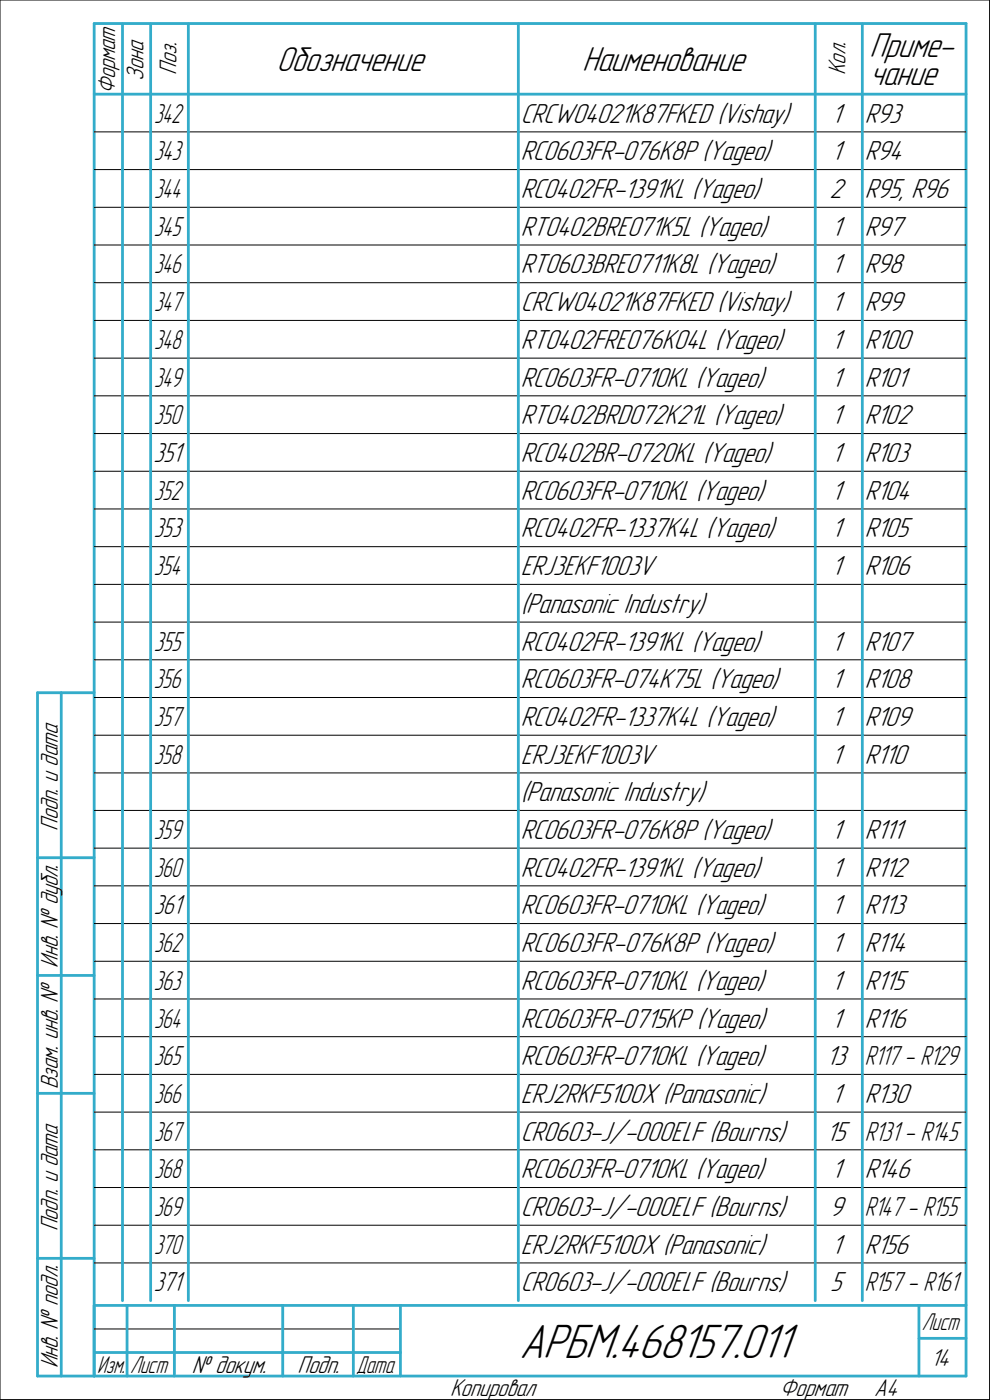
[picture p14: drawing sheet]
<svg xmlns="http://www.w3.org/2000/svg" width="210mm" height="297mm" viewBox="0 0 210 297" stroke-linecap="round" stroke-linejoin="round" font-family="sans-serif">
<defs><g id="words">
<text font-size="10.9" x="110.2" y="288">АРБМ.468157.011</text>
<g font-size="7.8">
<text x="58.7" y="15">Обозначение</text>
<text x="123.5" y="15">Наименование</text>
<text x="184.5" y="12.1">Приме-</text>
<text x="184.5" y="18">чание</text>
</g>
<g font-size="6.2">
<text x="110.5" y="26">CRCW04021K87FKED (Vishay)</text>
<text x="176.4" y="26">1</text>
<text x="183.5" y="26">R93</text>
<text x="110.5" y="34">RC0603FR-076K8P (Yageo)</text>
<text x="176.4" y="34">1</text>
<text x="183.5" y="34">R94</text>
<text x="110.5" y="42">RC0402FR-1391KL (Yageo)</text>
<text x="176" y="42">2</text>
<text x="183.5" y="42">R95, R96</text>
<text x="110.5" y="50">RT0402BRE071K5L (Yageo)</text>
<text x="176.4" y="50">1</text>
<text x="183.5" y="50">R97</text>
<text x="110.5" y="58">RT0603BRE0711K8L (Yageo)</text>
<text x="176.4" y="58">1</text>
<text x="183.5" y="58">R98</text>
<text x="110.5" y="66">CRCW04021K87FKED (Vishay)</text>
<text x="176.4" y="66">1</text>
<text x="183.5" y="66">R99</text>
<text x="110.5" y="74">RT0402FRE076K04L (Yageo)</text>
<text x="176.4" y="74">1</text>
<text x="183.5" y="74">R100</text>
<text x="110.5" y="82">RC0603FR-0710KL (Yageo)</text>
<text x="176.4" y="82">1</text>
<text x="183.5" y="82">R101</text>
<text x="110.5" y="90">RT0402BRD072K21L (Yageo)</text>
<text x="176.4" y="90">1</text>
<text x="183.5" y="90">R102</text>
<text x="110.5" y="98">RC0402BR-0720KL (Yageo)</text>
<text x="176.4" y="98">1</text>
<text x="183.5" y="98">R103</text>
<text x="110.5" y="106">RC0603FR-0710KL (Yageo)</text>
<text x="176.4" y="106">1</text>
<text x="183.5" y="106">R104</text>
<text x="110.5" y="114">RC0402FR-1337K4L (Yageo)</text>
<text x="176.4" y="114">1</text>
<text x="183.5" y="114">R105</text>
<text x="110.5" y="122">ERJ3EKF1003V</text>
<text x="176.4" y="122">1</text>
<text x="183.5" y="122">R106</text>
<text x="110.5" y="130">(Panasonic Industry)</text>
<text x="110.5" y="138">RC0402FR-1391KL (Yageo)</text>
<text x="176.4" y="138">1</text>
<text x="183.5" y="138">R107</text>
<text x="110.5" y="146">RC0603FR-074K75L (Yageo)</text>
<text x="176.4" y="146">1</text>
<text x="183.5" y="146">R108</text>
<text x="110.5" y="154">RC0402FR-1337K4L (Yageo)</text>
<text x="176.4" y="154">1</text>
<text x="183.5" y="154">R109</text>
<text x="110.5" y="162">ERJ3EKF1003V</text>
<text x="176.4" y="162">1</text>
<text x="183.5" y="162">R110</text>
<text x="110.5" y="170">(Panasonic Industry)</text>
<text x="110.5" y="178">RC0603FR-076K8P (Yageo)</text>
<text x="176.4" y="178">1</text>
<text x="183.5" y="178">R111</text>
<text x="110.5" y="186">RC0402FR-1391KL (Yageo)</text>
<text x="176.4" y="186">1</text>
<text x="183.5" y="186">R112</text>
<text x="110.5" y="194">RC0603FR-0710KL (Yageo)</text>
<text x="176.4" y="194">1</text>
<text x="183.5" y="194">R113</text>
<text x="110.5" y="202">RC0603FR-076K8P (Yageo)</text>
<text x="176.4" y="202">1</text>
<text x="183.5" y="202">R114</text>
<text x="110.5" y="210">RC0603FR-0710KL (Yageo)</text>
<text x="176.4" y="210">1</text>
<text x="183.5" y="210">R115</text>
<text x="110.5" y="218">RC0603FR-0715KP (Yageo)</text>
<text x="176.4" y="218">1</text>
<text x="183.5" y="218">R116</text>
<text x="110.5" y="226">RC0603FR-0710KL (Yageo)</text>
<text x="175.3" y="226">13</text>
<text x="110.5" y="234">ERJ2RKF5100X (Panasonic)</text>
<text x="176.4" y="234">1</text>
<text x="183.5" y="234">R130</text>
<text x="110.5" y="242">CR0603-J/-000ELF (Bourns)</text>
<text x="175.3" y="242">15</text>
<text x="110.5" y="250">RC0603FR-0710KL (Yageo)</text>
<text x="176.4" y="250">1</text>
<text x="183.5" y="250">R146</text>
<text x="110.5" y="258">CR0603-J/-000ELF (Bourns)</text>
<text x="176" y="258">9</text>
<text x="110.5" y="266">ERJ2RKF5100X (Panasonic)</text>
<text x="176.4" y="266">1</text>
<text x="183.5" y="266">R156</text>
<text x="110.5" y="274">CR0603-J/-000ELF (Bourns)</text>
<text x="176.2" y="274">5</text>
</g>
<g font-size="6.1">
<text x="32.7" y="34">343</text>
<text x="32.7" y="50">345</text>
<text x="32.7" y="90">350</text>
<text x="32.6" y="98">351</text>
<text x="32.7" y="106">352</text>
<text x="32.6" y="114">353</text>
<text x="32.7" y="122">354</text>
<text x="32.6" y="138">355</text>
<text x="32.7" y="146">356</text>
<text x="32.7" y="154">357</text>
<text x="32.7" y="162">358</text>
<text x="32.7" y="178">359</text>
<text x="32.6" y="194">361</text>
<text x="32.7" y="210">363</text>
<text x="32.7" y="226">365</text>
<text x="183.5" y="226">R117 - R129</text>
<text x="183.5" y="242">R131 - R145</text>
<text x="183.5" y="258">R147 - R155</text>
<text x="32.6" y="274">371</text>
<text x="183.5" y="274">R157 - R161</text>
</g>
<g font-size="6">
<text x="32.7" y="26">342</text>
<text x="32.7" y="42">344</text>
<text x="32.7" y="58">346</text>
<text x="32.7" y="66">347</text>
<text x="32.7" y="74">348</text>
<text x="32.7" y="82">349</text>
<text x="32.7" y="186">360</text>
<text x="32.7" y="202">362</text>
<text x="32.7" y="218">364</text>
<text x="32.7" y="234">366</text>
<text x="32.7" y="242">367</text>
<text x="32.7" y="250">368</text>
<text x="32.7" y="258">369</text>
<text x="32.7" y="266">370</text>
</g>
<g font-size="5.5">
<text x="30.4" y="17.2" transform="rotate(-90 30.4 17.2)">Зона</text>
<text x="37.4" y="15.9" transform="rotate(-90 37.4 15.9)">Поз.</text>
<text x="179.4" y="15.9" transform="rotate(-90 179.4 15.9)">Кол.</text>
<text x="24.4" y="20" transform="rotate(-90 24.4 20)">Формат</text>
<text x="12.3" y="176.2" transform="rotate(-90 12.3 176.2)">Подп. и дата</text>
<text x="12.3" y="205.3" transform="rotate(-90 12.3 205.3)">Инв. № дубл.</text>
<text x="12.3" y="231.1" transform="rotate(-90 12.3 231.1)">Взам. инв. №</text>
<text x="12.3" y="261.2" transform="rotate(-90 12.3 261.2)">Подп. и дата</text>
<text x="12.3" y="290.3" transform="rotate(-90 12.3 290.3)">Инв. № подл.</text>
<text x="40.7" y="291.3">№ докум.</text>
<text x="63.1" y="291.3">Подп.</text>
<text x="197.5" y="289.8">14</text>
<text x="95.5" y="296.3">Копировал</text>
<text x="165.5" y="296.3">Формат</text>
<text x="185.5" y="296.3">A4</text>
</g>
<g font-size="5.4">
<text x="195.6" y="282.3">Лист</text>
<text x="20.6" y="291.3">Изм.</text>
<text x="27.6" y="291.3">Лист</text>
<text x="75.6" y="291.3">Дата</text>
</g>
</g></defs>
<g fill="none" stroke="#000" stroke-width=".21">
<path d="M0 0h210zM0 0v297zM210 0v297zM20 28h6zM20 36h6zM26 28h6zM26 36h6zM32 28h8zM32 36h8zM40 28h70zM40 36h70zM110 28h63z"/>
<path d="M110 36h63zM173 28h10zM173 36h10zM183 28h22zM183 36h22zM20 44h6zM20 52h6zM20 60h6zM26 44h6zM26 52h6zM26 60h6zM32 44h8z"/>
<path d="M32 52h8zM32 60h8zM40 44h70zM40 52h70zM40 60h70zM110 44h63zM110 52h63zM110 60h63zM173 44h10zM173 52h10zM173 60h10zM183 44h22z"/>
<path d="M183 52h22zM183 60h22zM20 68h6zM20 76h6zM26 68h6zM26 76h6zM32 68h8zM32 76h8zM40 68h70zM40 76h70zM110 68h63zM110 76h63z"/>
<path d="M173 68h10zM173 76h10zM183 68h22zM183 76h22zM20 84h6zM20 92h6zM20 100h6zM26 84h6zM26 92h6zM26 100h6zM32 84h8zM32 92h8z"/>
<path d="M32 100h8zM40 84h70zM40 92h70zM40 100h70zM110 84h63zM110 92h63zM110 100h63zM173 84h10zM173 92h10zM173 100h10zM183 84h22zM183 92h22z"/>
<path d="M183 100h22zM20 108h6zM20 116h6zM26 108h6zM26 116h6zM32 108h8zM32 116h8zM40 108h70zM40 116h70zM110 108h63zM110 116h63zM173 108h10z"/>
<path d="M173 116h10zM183 108h22zM183 116h22zM20 124h6zM20 132h6zM20 140h6zM26 124h6zM26 132h6zM26 140h6zM32 124h8zM32 132h8zM32 140h8z"/>
<path d="M40 124h70zM40 132h70zM40 140h70zM110 124h63zM110 132h63zM110 140h63zM173 124h10zM173 132h10zM173 140h10zM183 124h22zM183 132h22zM183 140h22z"/>
<path d="M20 148h6zM20 156h6zM26 148h6zM26 156h6zM32 148h8zM32 156h8zM40 148h70zM40 156h70zM110 148h63zM110 156h63zM173 148h10zM173 156h10z"/>
<path d="M183 148h22zM183 156h22zM20 164h6zM20 172h6zM20 180h6zM26 164h6zM26 172h6zM26 180h6zM32 164h8zM32 172h8zM32 180h8zM40 164h70z"/>
<path d="M40 172h70zM40 180h70zM110 164h63zM110 172h63zM110 180h63zM173 164h10zM173 172h10zM173 180h10zM183 164h22zM183 172h22zM183 180h22zM20 188h6z"/>
<path d="M20 196h6zM26 188h6zM26 196h6zM32 188h8zM32 196h8zM40 188h70zM40 196h70zM110 188h63zM110 196h63zM173 188h10zM173 196h10zM183 188h22z"/>
<path d="M183 196h22zM20 204h6zM20 212h6zM20 220h6zM26 204h6zM26 212h6zM26 220h6zM32 204h8zM32 212h8zM32 220h8zM40 204h70zM40 212h70z"/>
<path d="M40 220h70zM110 204h63zM110 212h63zM110 220h63zM173 204h10zM173 212h10zM173 220h10zM183 204h22zM183 212h22zM183 220h22zM20 228h6zM20 236h6z"/>
<path d="M26 228h6zM26 236h6zM32 228h8zM32 236h8zM40 228h70zM40 236h70zM110 228h63zM110 236h63zM173 228h10zM173 236h10zM183 228h22zM183 236h22z"/>
<path d="M20 244h6zM20 252h6zM20 260h6zM26 244h6zM26 252h6zM26 260h6zM32 244h8zM32 252h8zM32 260h8zM40 244h70zM40 252h70zM40 260h70z"/>
<path d="M110 244h63zM110 252h63zM110 260h63zM173 244h10zM173 252h10zM173 260h10zM183 244h22zM183 252h22zM183 260h22zM20 268h6zM26 268h6zM32 268h8z"/>
<path d="M40 268h70zM110 268h63zM173 268h10zM183 268h22zM0 297h210zM20 282h65z"/>
</g>
<g fill="none" stroke="#33acca" stroke-width=".59">
<path d="M20 5h185zM20 5v287zM20 20h185zM26 20v8zM26 5v15zM32 20v8zM32 5v15zM40 20v8zM40 5v15zM110 20v8zM110 5v15zM173 20v8z"/>
<path d="M173 5v15zM183 20v8zM183 5v15zM205 5v287zM26 28v8zM26 36v8zM32 28v8zM32 36v8zM40 28v8zM40 36v8zM110 28v8zM110 36v8z"/>
<path d="M173 28v8zM173 36v8zM183 28v8zM183 36v8zM26 44v8zM26 52v8zM26 60v8zM32 44v8zM32 52v8zM32 60v8zM40 44v8zM40 52v8z"/>
<path d="M40 60v8zM110 44v8zM110 52v8zM110 60v8zM173 44v8zM173 52v8zM173 60v8zM183 44v8zM183 52v8zM183 60v8zM26 68v8zM26 76v8z"/>
<path d="M32 68v8zM32 76v8zM40 68v8zM40 76v8zM110 68v8zM110 76v8zM173 68v8zM173 76v8zM183 68v8zM183 76v8zM26 84v8zM26 92v8z"/>
<path d="M26 100v8zM32 84v8zM32 92v8zM32 100v8zM40 84v8zM40 92v8zM40 100v8zM110 84v8zM110 92v8zM110 100v8zM173 84v8zM173 92v8z"/>
<path d="M173 100v8zM183 84v8zM183 92v8zM183 100v8zM26 108v8zM26 116v8zM32 108v8zM32 116v8zM40 108v8zM40 116v8zM110 108v8zM110 116v8z"/>
<path d="M173 108v8zM173 116v8zM183 108v8zM183 116v8zM26 124v8zM26 132v8zM26 140v8zM32 124v8zM32 132v8zM32 140v8zM40 124v8zM40 132v8z"/>
<path d="M40 140v8zM110 124v8zM110 132v8zM110 140v8zM173 124v8zM173 132v8zM173 140v8zM183 124v8zM183 132v8zM183 140v8zM8 147v145zM8 147h12z"/>
<path d="M13 147v145zM26 148v8zM26 156v8zM32 148v8zM32 156v8zM40 148v8zM40 156v8zM110 148v8zM110 156v8zM173 148v8zM173 156v8zM183 148v8z"/>
<path d="M183 156v8zM26 164v8zM26 172v8zM26 180v8zM32 164v8zM32 172v8zM32 180v8zM40 164v8zM40 172v8zM40 180v8zM110 164v8zM110 172v8z"/>
<path d="M110 180v8zM173 164v8zM173 172v8zM173 180v8zM183 164v8zM183 172v8zM183 180v8zM8 182h12zM26 188v8zM26 196v8zM32 188v8zM32 196v8z"/>
<path d="M40 188v8zM40 196v8zM110 188v8zM110 196v8zM173 188v8zM173 196v8zM183 188v8zM183 196v8zM8 207h12zM26 204v8zM26 212v8zM26 220v8z"/>
<path d="M32 204v8zM32 212v8zM32 220v8zM40 204v8zM40 212v8zM40 220v8zM110 204v8zM110 212v8zM110 220v8zM173 204v8zM173 212v8zM173 220v8z"/>
<path d="M183 204v8zM183 212v8zM183 220v8zM8 232h12zM26 228v8zM26 236v8zM32 228v8zM32 236v8zM40 228v8zM40 236v8zM110 228v8zM110 236v8z"/>
<path d="M173 228v8zM173 236v8zM183 228v8zM183 236v8zM26 244v8zM26 252v8zM26 260v8zM32 244v8zM32 252v8zM32 260v8zM40 244v8zM40 252v8z"/>
<path d="M40 260v8zM110 244v8zM110 252v8zM110 260v8zM173 244v8zM173 252v8zM173 260v8zM183 244v8zM183 252v8zM183 260v8zM8 267h12zM20 277h185z"/>
<path d="M20 277v15zM26 268v8zM27 277v15zM32 268v8zM37 277v15zM40 268v8zM60 277v15zM75 277v15zM85 277v15zM110 268v8zM173 268v8zM183 268v8z"/>
<path d="M195 277v15zM8 292h12zM20 292h185zM20 287h7zM27 287h10zM37 287h23zM60 287h15zM75 287h10zM195 284h10z"/>
</g>
<use href="#words"/>
</svg>
